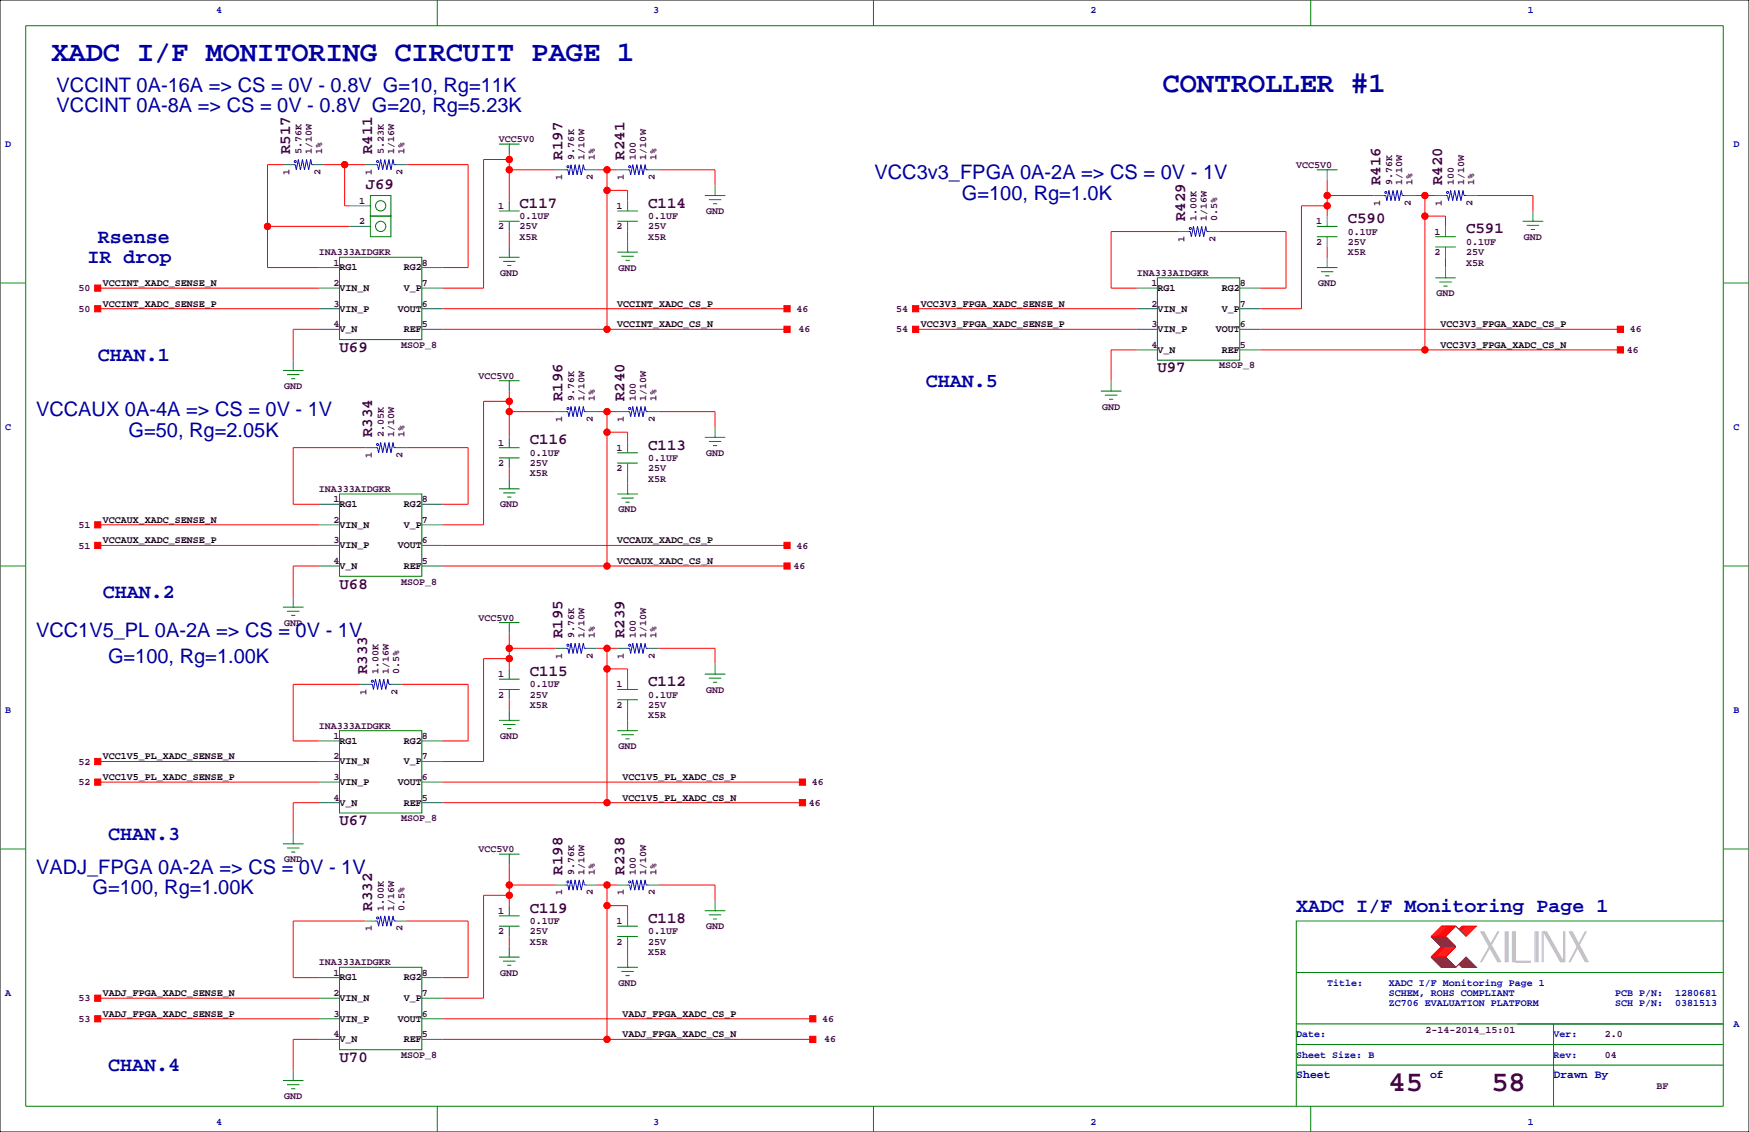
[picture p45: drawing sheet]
<svg xmlns="http://www.w3.org/2000/svg" width="432mm" height="279mm" viewBox="0 0 432 279" stroke-linecap="round" stroke-linejoin="round" font-family="sans-serif">
<defs><g id="words">
<g font-size="7.1" fill="#0000a0">
<text x="12.7" y="15.1">XADC I/F MONITORING CIRCUIT PAGE 1</text>
<text x="287" y="22.7">CONTROLLER #1</text>
</g>
<g font-size="7.1" fill="#400040">
<text x="342.8" y="269.3">45</text>
<text x="368.2" y="269.3">58</text>
</g>
<g font-size="4.9" fill="#0000a0">
<text x="14" y="22.7">VCCINT 0A-16A =&gt; CS = 0V - 0.8V G=10, Rg=11K</text>
<text x="14" y="27.7">VCCINT 0A-8A =&gt; CS = 0V - 0.8V G=20, Rg=5.23K</text>
<text x="215.9" y="44.2">VCC3v3_FPGA 0A-2A =&gt; CS = 0V - 1V</text>
<text x="237.5" y="49.3">G=100, Rg=1.0K</text>
<text x="24.1" y="60">Rsense</text>
<text x="21.6" y="65">IR drop</text>
<text x="24.1" y="89.2">CHAN.1</text>
<text x="228.6" y="95.5">CHAN.5</text>
<text x="8.9" y="102.7">VCCAUX 0A-4A =&gt; CS = 0V - 1V</text>
<text x="31.7" y="107.7">G=50, Rg=2.05K</text>
<text x="25.4" y="147.6">CHAN.2</text>
<text x="8.9" y="157.3">VCC1V5_PL 0A-2A =&gt; CS = 0V - 1V</text>
<text x="26.7" y="163.6">G=100, Rg=1.00K</text>
<text x="26.7" y="207.3">CHAN.3</text>
<text x="8.9" y="215.7">VADJ_FPGA 0A-2A =&gt; CS = 0V - 1V</text>
<text x="22.9" y="220.8">G=100, Rg=1.00K</text>
<text x="320" y="225.1">XADC I/F Monitoring Page 1</text>
<text x="26.7" y="264.4">CHAN.4</text>
</g>
<g font-size="3.9" fill="#400040">
<text x="71.6" y="38.1" transform="rotate(-90 71.6 38.1)">R517</text>
<text x="91.9" y="38.1" transform="rotate(-90 91.9 38.1)">R411</text>
<text x="138.9" y="39.4" transform="rotate(-90 138.9 39.4)">R197</text>
<text x="154.1" y="39.4" transform="rotate(-90 154.1 39.4)">R241</text>
<text x="90.3" y="46.7">J69</text>
<text x="340.8" y="45.7" transform="rotate(-90 340.8 45.7)">R416</text>
<text x="356.1" y="45.7" transform="rotate(-90 356.1 45.7)">R420</text>
<text x="128.3" y="51.3">C117</text>
<text x="160" y="51.3">C114</text>
<text x="292.6" y="54.6" transform="rotate(-90 292.6 54.6)">R429</text>
<text x="332.7" y="55.1">C590</text>
<text x="361.9" y="57.6">C591</text>
<text x="83.8" y="86.8">U69</text>
<text x="285.8" y="91.9">U97</text>
<text x="138.9" y="99.1" transform="rotate(-90 138.9 99.1)">R196</text>
<text x="154.1" y="99.1" transform="rotate(-90 154.1 99.1)">R240</text>
<text x="91.9" y="107.9" transform="rotate(-90 91.9 107.9)">R334</text>
<text x="130.8" y="109.7">C116</text>
<text x="160" y="111">C113</text>
<text x="83.8" y="145.3">U68</text>
<text x="138.9" y="157.5" transform="rotate(-90 138.9 157.5)">R195</text>
<text x="154.1" y="157.5" transform="rotate(-90 154.1 157.5)">R239</text>
<text x="90.6" y="166.4" transform="rotate(-90 90.6 166.4)">R333</text>
<text x="130.8" y="166.8">C115</text>
<text x="160" y="169.4">C112</text>
<text x="83.8" y="203.7">U67</text>
<text x="138.9" y="215.9" transform="rotate(-90 138.9 215.9)">R198</text>
<text x="154.1" y="215.9" transform="rotate(-90 154.1 215.9)">R238</text>
<text x="91.9" y="224.8" transform="rotate(-90 91.9 224.8)">R332</text>
<text x="130.8" y="225.3">C119</text>
<text x="160" y="227.8">C118</text>
<text x="83.8" y="262.1">U70</text>
</g>
<g font-size="2.8" fill="#0000a0">
<text x="320" y="266.1">Sheet</text>
<text x="353.1" y="266.1">of</text>
<text x="383.5" y="266.1">Drawn By</text>
</g>
<g font-size="2.5" fill="#0000a0">
<text x="53.3" y="3.3">4</text>
<text x="161.3" y="3.3">3</text>
<text x="269.2" y="3.3">2</text>
<text x="377.2" y="3.3">1</text>
<text x="1.3" y="36.3">D</text>
<text x="428" y="36.3">D</text>
<text x="1.3" y="106.2">C</text>
<text x="428" y="106.2">C</text>
<text x="1.3" y="176">B</text>
<text x="428" y="176">B</text>
<text x="1.3" y="245.9">A</text>
<text x="327.7" y="243.3">Title:</text>
<text x="342.9" y="245.9">SCHEM, ROHS COMPLIANT</text>
<text x="342.9" y="243.3">XADC I/F Monitoring Page 1</text>
<text x="398.8" y="245.9">PCB P/N:</text>
<text x="413.6" y="245.9">1280681</text>
<text x="342.9" y="248.4">ZC706 EVALUATION PLATFORM</text>
<text x="398.8" y="248.4">SCH P/N:</text>
<text x="413.6" y="248.4">0381513</text>
<text x="320" y="256">Date:</text>
<text x="383.5" y="256">Ver:</text>
<text x="428" y="253.5">A</text>
<text x="320" y="261.1">Sheet Size: B</text>
<text x="383.5" y="261.1">Rev:</text>
<text x="53.3" y="277.6">4</text>
<text x="161.3" y="277.6">3</text>
<text x="269.2" y="277.6">2</text>
<text x="377.2" y="277.6">1</text>
</g>
<g font-size="2.5" fill="#400040">
<text x="123.2" y="35.1">VCC5V0</text>
<text x="74.4" y="38.1" transform="rotate(-90 74.4 38.1)">5.76K</text>
<text x="77" y="38.1" transform="rotate(-90 77 38.1)">1/10W</text>
<text x="79.5" y="38.1" transform="rotate(-90 79.5 38.1)">1%</text>
<text x="94.7" y="38.1" transform="rotate(-90 94.7 38.1)">5.23K</text>
<text x="97.3" y="38.1" transform="rotate(-90 97.3 38.1)">1/16W</text>
<text x="99.8" y="38.1" transform="rotate(-90 99.8 38.1)">1%</text>
<text x="141.7" y="39.4" transform="rotate(-90 141.7 39.4)">9.76K</text>
<text x="144.3" y="39.4" transform="rotate(-90 144.3 39.4)">1/10W</text>
<text x="146.8" y="39.4" transform="rotate(-90 146.8 39.4)">1%</text>
<text x="157" y="39.4" transform="rotate(-90 157 39.4)">100</text>
<text x="159.5" y="39.4" transform="rotate(-90 159.5 39.4)">1/10W</text>
<text x="162.1" y="39.4" transform="rotate(-90 162.1 39.4)">1%</text>
<text x="320" y="41.4">VCC5V0</text>
<text x="71.5" y="43.2" transform="rotate(-90 71.5 43.2)">1</text>
<text x="79.1" y="43.2" transform="rotate(-90 79.1 43.2)">2</text>
<text x="91.8" y="43.2" transform="rotate(-90 91.8 43.2)">1</text>
<text x="99.4" y="43.2" transform="rotate(-90 99.4 43.2)">2</text>
<text x="138.8" y="44.4" transform="rotate(-90 138.8 44.4)">1</text>
<text x="146.4" y="44.4" transform="rotate(-90 146.4 44.4)">2</text>
<text x="154" y="44.4" transform="rotate(-90 154 44.4)">1</text>
<text x="161.6" y="44.4" transform="rotate(-90 161.6 44.4)">2</text>
<text x="343.7" y="45.7" transform="rotate(-90 343.7 45.7)">9.76K</text>
<text x="346.2" y="45.7" transform="rotate(-90 346.2 45.7)">1/10W</text>
<text x="348.7" y="45.7" transform="rotate(-90 348.7 45.7)">1%</text>
<text x="358.9" y="45.7" transform="rotate(-90 358.9 45.7)">100</text>
<text x="361.4" y="45.7" transform="rotate(-90 361.4 45.7)">1/10W</text>
<text x="364" y="45.7" transform="rotate(-90 364 45.7)">1%</text>
<text x="88.7" y="50.3">1</text>
<text x="123" y="51.6">1</text>
<text x="152.2" y="51.6">1</text>
<text x="174.3" y="52.8">GND</text>
<text x="340.7" y="50.8" transform="rotate(-90 340.7 50.8)">1</text>
<text x="348.3" y="50.8" transform="rotate(-90 348.3 50.8)">2</text>
<text x="355.9" y="50.8" transform="rotate(-90 355.9 50.8)">1</text>
<text x="363.6" y="50.8" transform="rotate(-90 363.6 50.8)">2</text>
<text x="88.7" y="55.4">2</text>
<text x="123" y="56.6">2</text>
<text x="128.3" y="54.1">0.1UF</text>
<text x="128.3" y="56.6">25V</text>
<text x="128.3" y="59.2">X5R</text>
<text x="152.2" y="56.6">2</text>
<text x="160" y="54.1">0.1UF</text>
<text x="160" y="56.6">25V</text>
<text x="160" y="59.2">X5R</text>
<text x="292.4" y="59.7" transform="rotate(-90 292.4 59.7)">1</text>
<text x="295.4" y="54.6" transform="rotate(-90 295.4 54.6)">1.00K</text>
<text x="297.9" y="54.6" transform="rotate(-90 297.9 54.6)">1/16W</text>
<text x="300.1" y="59.7" transform="rotate(-90 300.1 59.7)">2</text>
<text x="300.5" y="54.6" transform="rotate(-90 300.5 54.6)">0.5%</text>
<text x="324.9" y="55.4">1</text>
<text x="332.7" y="57.9">0.1UF</text>
<text x="354.1" y="57.9">1</text>
<text x="376.2" y="59.2">GND</text>
<text x="78.7" y="63">INA333AIDGKR</text>
<text x="82.3" y="65.5">1</text>
<text x="104.1" y="65.5">8</text>
<text x="324.9" y="60.5">2</text>
<text x="332.7" y="63">X5R</text>
<text x="332.7" y="60.5">25V</text>
<text x="354.1" y="63">2</text>
<text x="361.9" y="65.5">X5R</text>
<text x="361.9" y="63">25V</text>
<text x="361.9" y="60.5">0.1UF</text>
<text x="19.3" y="71.9">50</text>
<text x="82.3" y="70.6">2</text>
<text x="104.1" y="70.6">7</text>
<text x="123.5" y="68.1">GND</text>
<text x="152.7" y="66.8">GND</text>
<text x="280.7" y="68.1">INA333AIDGKR</text>
<text x="284.3" y="70.6">1</text>
<text x="306.1" y="70.6">8</text>
<text x="325.4" y="70.6">GND</text>
<text x="19.3" y="77">50</text>
<text x="82.3" y="75.7">3</text>
<text x="104.1" y="75.7">6</text>
<text x="196.6" y="77">46</text>
<text x="221.3" y="77">54</text>
<text x="284.3" y="75.7">2</text>
<text x="306.1" y="75.7">7</text>
<text x="354.6" y="73.2">GND</text>
<text x="82.3" y="80.8">4</text>
<text x="104.1" y="80.8">5</text>
<text x="197.1" y="82">46</text>
<text x="221.3" y="82">54</text>
<text x="284.3" y="80.8">3</text>
<text x="306.1" y="80.8">6</text>
<text x="402.4" y="82">46</text>
<text x="99.1" y="85.9">MSOP_8</text>
<text x="284.3" y="85.9">4</text>
<text x="306.1" y="85.9">5</text>
<text x="401.6" y="87.1">46</text>
<text x="118.1" y="93.5">VCC5V0</text>
<text x="301" y="90.9">MSOP_8</text>
<text x="70.2" y="96">GND</text>
<text x="141.7" y="99.1" transform="rotate(-90 141.7 99.1)">9.76K</text>
<text x="144.3" y="99.1" transform="rotate(-90 144.3 99.1)">1/10W</text>
<text x="146.8" y="99.1" transform="rotate(-90 146.8 99.1)">1%</text>
<text x="157" y="99.1" transform="rotate(-90 157 99.1)">100</text>
<text x="159.5" y="99.1" transform="rotate(-90 159.5 99.1)">1/10W</text>
<text x="162.1" y="99.1" transform="rotate(-90 162.1 99.1)">1%</text>
<text x="272.1" y="101.1">GND</text>
<text x="94.7" y="107.9" transform="rotate(-90 94.7 107.9)">2.05K</text>
<text x="97.3" y="107.9" transform="rotate(-90 97.3 107.9)">1/10W</text>
<text x="99.8" y="107.9" transform="rotate(-90 99.8 107.9)">1%</text>
<text x="138.8" y="104.1" transform="rotate(-90 138.8 104.1)">1</text>
<text x="146.4" y="104.1" transform="rotate(-90 146.4 104.1)">2</text>
<text x="154" y="104.1" transform="rotate(-90 154 104.1)">1</text>
<text x="161.6" y="104.1" transform="rotate(-90 161.6 104.1)">2</text>
<text x="91.8" y="113" transform="rotate(-90 91.8 113)">1</text>
<text x="99.4" y="113" transform="rotate(-90 99.4 113)">2</text>
<text x="123" y="110">1</text>
<text x="130.8" y="112.5">0.1UF</text>
<text x="152.2" y="111.3">1</text>
<text x="160" y="113.8">0.1UF</text>
<text x="174.3" y="112.5">GND</text>
<text x="123" y="115.1">2</text>
<text x="130.8" y="115.1">25V</text>
<text x="130.8" y="117.6">X5R</text>
<text x="152.2" y="116.3">2</text>
<text x="160" y="116.3">25V</text>
<text x="160" y="118.9">X5R</text>
<text x="78.7" y="121.4">INA333AIDGKR</text>
<text x="82.3" y="124">1</text>
<text x="104.1" y="124">8</text>
<text x="123.5" y="125.2">GND</text>
<text x="19.3" y="130.3">51</text>
<text x="82.3" y="129">2</text>
<text x="104.1" y="129">7</text>
<text x="152.7" y="126.5">GND</text>
<text x="19.3" y="135.4">51</text>
<text x="82.3" y="134.1">3</text>
<text x="104.1" y="134.1">6</text>
<text x="196.6" y="135.4">46</text>
<text x="82.3" y="139.2">4</text>
<text x="104.1" y="139.2">5</text>
<text x="195.9" y="140.5">46</text>
<text x="99.1" y="144.3">MSOP_8</text>
<text x="70.2" y="154.4">GND</text>
<text x="118.1" y="153.2">VCC5V0</text>
<text x="141.7" y="157.5" transform="rotate(-90 141.7 157.5)">9.76K</text>
<text x="144.3" y="157.5" transform="rotate(-90 144.3 157.5)">1/10W</text>
<text x="146.8" y="157.5" transform="rotate(-90 146.8 157.5)">1%</text>
<text x="157" y="157.5" transform="rotate(-90 157 157.5)">100</text>
<text x="159.5" y="157.5" transform="rotate(-90 159.5 157.5)">1/10W</text>
<text x="162.1" y="157.5" transform="rotate(-90 162.1 157.5)">1%</text>
<text x="93.5" y="166.4" transform="rotate(-90 93.5 166.4)">1.00K</text>
<text x="96" y="166.4" transform="rotate(-90 96 166.4)">1/16W</text>
<text x="98.6" y="166.4" transform="rotate(-90 98.6 166.4)">0.5%</text>
<text x="123" y="167.1">1</text>
<text x="138.8" y="162.6" transform="rotate(-90 138.8 162.6)">1</text>
<text x="146.4" y="162.6" transform="rotate(-90 146.4 162.6)">2</text>
<text x="154" y="162.6" transform="rotate(-90 154 162.6)">1</text>
<text x="161.6" y="162.6" transform="rotate(-90 161.6 162.6)">2</text>
<text x="90.5" y="171.4" transform="rotate(-90 90.5 171.4)">1</text>
<text x="98.1" y="171.4" transform="rotate(-90 98.1 171.4)">2</text>
<text x="123" y="172.2">2</text>
<text x="130.8" y="169.7">0.1UF</text>
<text x="130.8" y="172.2">25V</text>
<text x="152.2" y="169.7">1</text>
<text x="160" y="172.2">0.1UF</text>
<text x="174.3" y="170.9">GND</text>
<text x="78.7" y="179.8">INA333AIDGKR</text>
<text x="130.8" y="174.8">X5R</text>
<text x="152.2" y="174.8">2</text>
<text x="160" y="174.8">25V</text>
<text x="160" y="177.3">X5R</text>
<text x="82.3" y="182.4">1</text>
<text x="104.1" y="182.4">8</text>
<text x="123.5" y="182.4">GND</text>
<text x="152.7" y="184.9">GND</text>
<text x="19.3" y="188.7">52</text>
<text x="82.3" y="187.5">2</text>
<text x="104.1" y="187.5">7</text>
<text x="19.3" y="193.8">52</text>
<text x="82.3" y="192.5">3</text>
<text x="82.3" y="197.6">4</text>
<text x="104.1" y="192.5">6</text>
<text x="104.1" y="197.6">5</text>
<text x="200.4" y="193.8">46</text>
<text x="99.1" y="202.7">MSOP_8</text>
<text x="199.7" y="198.9">46</text>
<text x="70.2" y="212.9">GND</text>
<text x="118.1" y="210.3">VCC5V0</text>
<text x="141.7" y="215.9" transform="rotate(-90 141.7 215.9)">9.76K</text>
<text x="144.3" y="215.9" transform="rotate(-90 144.3 215.9)">1/10W</text>
<text x="146.8" y="215.9" transform="rotate(-90 146.8 215.9)">1%</text>
<text x="157" y="215.9" transform="rotate(-90 157 215.9)">100</text>
<text x="159.5" y="215.9" transform="rotate(-90 159.5 215.9)">1/10W</text>
<text x="162.1" y="215.9" transform="rotate(-90 162.1 215.9)">1%</text>
<text x="138.8" y="221" transform="rotate(-90 138.8 221)">1</text>
<text x="146.4" y="221" transform="rotate(-90 146.4 221)">2</text>
<text x="154" y="221" transform="rotate(-90 154 221)">1</text>
<text x="161.6" y="221" transform="rotate(-90 161.6 221)">2</text>
<text x="94.7" y="224.8" transform="rotate(-90 94.7 224.8)">1.00K</text>
<text x="97.3" y="224.8" transform="rotate(-90 97.3 224.8)">1/16W</text>
<text x="99.8" y="224.8" transform="rotate(-90 99.8 224.8)">0.5%</text>
<text x="123" y="225.6">1</text>
<text x="91.8" y="229.9" transform="rotate(-90 91.8 229.9)">1</text>
<text x="99.4" y="229.9" transform="rotate(-90 99.4 229.9)">2</text>
<text x="123" y="230.6">2</text>
<text x="130.8" y="228.1">0.1UF</text>
<text x="130.8" y="230.6">25V</text>
<text x="130.8" y="233.2">X5R</text>
<text x="152.2" y="228.1">1</text>
<text x="152.2" y="233.2">2</text>
<text x="160" y="230.6">0.1UF</text>
<text x="160" y="233.2">25V</text>
<text x="174.3" y="229.4">GND</text>
<text x="78.7" y="238.3">INA333AIDGKR</text>
<text x="160" y="235.7">X5R</text>
<text x="82.3" y="240.8">1</text>
<text x="82.3" y="245.9">2</text>
<text x="104.1" y="240.8">8</text>
<text x="104.1" y="245.9">7</text>
<text x="123.5" y="240.8">GND</text>
<text x="152.7" y="243.3">GND</text>
<text x="19.3" y="247.1">53</text>
<text x="82.3" y="251">3</text>
<text x="104.1" y="251">6</text>
<text x="19.3" y="252.2">53</text>
<text x="82.3" y="256">4</text>
<text x="104.1" y="256">5</text>
<text x="203" y="252.2">46</text>
<text x="203.5" y="257.3">46</text>
<text x="351.9" y="255">2-14-2014_15:01</text>
<text x="396.2" y="256">2.0</text>
<text x="99.1" y="261.1">MSOP_8</text>
<text x="396.2" y="261.1">04</text>
<text x="408.9" y="268.7">BF</text>
<text x="70.2" y="271.3">GND</text>
</g>
<g font-size="2.5">
<text x="25.4" y="70.6">VCCINT_XADC_SENSE_N</text>
<text x="83.8" y="66.7">RG1</text>
<text x="83.8" y="71.8">VIN_N</text>
<text x="99.7" y="66.7">RG2</text>
<text x="99.7" y="71.8">V_P</text>
<text x="285.8" y="71.8">RG1</text>
<text x="301.6" y="71.8">RG2</text>
<text x="25.4" y="75.7">VCCINT_XADC_SENSE_P</text>
<text x="83.8" y="76.9">VIN_P</text>
<text x="98.2" y="76.9">VOUT</text>
<text x="152.4" y="75.7">VCCINT_XADC_CS_P</text>
<text x="227.3" y="75.7">VCC3V3_FPGA_XADC_SENSE_N</text>
<text x="285.8" y="76.9">VIN_N</text>
<text x="301.6" y="76.9">V_P</text>
<text x="83.8" y="82">V_N</text>
<text x="99.7" y="82">REF</text>
<text x="152.4" y="80.8">VCCINT_XADC_CS_N</text>
<text x="227.3" y="80.8">VCC3V3_FPGA_XADC_SENSE_P</text>
<text x="285.8" y="82">VIN_P</text>
<text x="300.1" y="82">VOUT</text>
<text x="355.6" y="80.8">VCC3V3_FPGA_XADC_CS_P</text>
<text x="285.8" y="87.1">V_N</text>
<text x="301.6" y="87.1">REF</text>
<text x="355.6" y="85.9">VCC3V3_FPGA_XADC_CS_N</text>
<text x="83.8" y="125.2">RG1</text>
<text x="99.7" y="125.2">RG2</text>
<text x="25.4" y="129">VCCAUX_XADC_SENSE_N</text>
<text x="83.8" y="130.2">VIN_N</text>
<text x="99.7" y="130.2">V_P</text>
<text x="25.4" y="134.1">VCCAUX_XADC_SENSE_P</text>
<text x="83.8" y="135.3">VIN_P</text>
<text x="98.2" y="135.3">VOUT</text>
<text x="152.4" y="134.1">VCCAUX_XADC_CS_P</text>
<text x="83.8" y="140.4">V_N</text>
<text x="99.7" y="140.4">REF</text>
<text x="152.4" y="139.2">VCCAUX_XADC_CS_N</text>
<text x="83.8" y="183.6">RG1</text>
<text x="99.7" y="183.6">RG2</text>
<text x="25.4" y="187.5">VCC1V5_PL_XADC_SENSE_N</text>
<text x="83.8" y="188.7">VIN_N</text>
<text x="99.7" y="188.7">V_P</text>
<text x="25.4" y="192.5">VCC1V5_PL_XADC_SENSE_P</text>
<text x="83.8" y="193.7">VIN_P</text>
<text x="98.2" y="193.7">VOUT</text>
<text x="153.7" y="192.5">VCC1V5_PL_XADC_CS_P</text>
<text x="153.7" y="197.6">VCC1V5_PL_XADC_CS_N</text>
<text x="83.8" y="198.8">V_N</text>
<text x="99.7" y="198.8">REF</text>
<text x="25.4" y="245.9">VADJ_FPGA_XADC_SENSE_N</text>
<text x="83.8" y="242">RG1</text>
<text x="99.7" y="242">RG2</text>
<text x="25.4" y="251">VADJ_FPGA_XADC_SENSE_P</text>
<text x="83.8" y="247.1">VIN_N</text>
<text x="99.7" y="247.1">V_P</text>
<text x="153.7" y="251">VADJ_FPGA_XADC_CS_P</text>
<text x="83.8" y="252.2">VIN_P</text>
<text x="83.8" y="257.2">V_N</text>
<text x="98.2" y="252.2">VOUT</text>
<text x="99.7" y="257.2">REF</text>
<text x="153.7" y="256">VADJ_FPGA_XADC_CS_N</text>
</g>
</g></defs>
<path d="M0 0h431.8v279.4h-431.8z" fill="none" stroke="#000" stroke-width=".25"/>
<g fill="none" stroke="#f00" stroke-width=".25">
<path d="M125.7 39.4h-6.3v31.7h-10.2M125.7 38.1v11.4M66 55.9h20.4M69.8 40.6h-3.8v25.4h12.7M80 40.6h10.2M85.1 40.6v10.2h1.3M100.3 40.6h15.3v25.4h-6.4M125.7 57.2v3.8M125.7 41.9h11.5M147.3 41.9h5.1M149.9 41.9v39.4M149.9 47h5v2.5"/>
<path d="M154.9 57.2v2.5M162.6 41.9h13.9v3.8M290.8 57.2h-16.5v13.9h6.4M301 57.2h16.5v13.9h-6.4M327.7 50.8h-6.4v25.4h-10.2M327.7 44.4v8.9M327.7 48.3h11.4M349.2 48.3h5.1M351.8 53.3h5.1v2.6M351.8 48.3v38.1M364.5 48.3h14v3.8M24.1 76.2h54.6"/>
<path d="M24.1 71.1h54.6M109.2 76.2h85.1M226.1 76.2h54.6M327.7 61v2.5M356.9 63.5v2.5M78.7 81.3h-6.3v7.6M109.2 81.3h85.1M125.7 96.5v11.4M125.7 99.1h-6.3v30.4h-10.2M226.1 81.3h54.6M280.7 86.4h-6.4v7.6M311.1 81.3h88.9"/>
<path d="M311.1 86.4h88.9M90.2 110.5h-17.8v14h6.3M100.3 110.5h15.3v14h-6.4M125.7 115.6v2.5M125.7 101.6h11.5M147.3 101.6h5.1M149.9 101.6v38.1M149.9 106.7h5v2.5M154.9 116.8v2.6M162.6 101.6h13.9v3.8M24.1 129.5h54.6M24.1 134.6h54.6"/>
<path d="M78.7 139.7h-6.3v7.6M109.2 139.7h85.1M109.2 134.6h85.1M125.7 156.2v8.9M88.9 168.9h-16.5v14h6.3M99.1 168.9h16.5v14h-6.4M125.7 172.7v2.6M125.7 162.6h-6.3v25.4h-10.2M125.7 160h11.5M147.3 160h5.1M149.9 160v38.1M149.9 165.1h5v2.5"/>
<path d="M154.9 175.3v2.5M162.6 160h13.9v3.8M24.1 188h54.6M24.1 193h54.6M78.7 198.1h-6.3v7.6M109.2 198.1h88.9M109.2 193h88.9M125.7 213.4v10.1M125.7 218.4h11.5M147.3 218.4h5.1M149.9 218.4v38.1M162.6 218.4h13.9v3.8"/>
<path d="M90.2 227.3h-17.8v14h6.3M100.3 227.3h15.3v14h-6.4M125.7 221h-6.3v25.4h-10.2M125.7 231.1v2.6M149.9 223.5h5v2.6M154.9 233.7v2.5M355.9 233.7l-2.6 2.5h3.6l2.5-2.5M355.9 228.6h3.5l-2.5 2.5h-3.6zM356.1 233.7l-2.5 2.5M356.1 228.6l-2.5 2.5M356.4 233.7l-2.6 2.5M356.4 228.6l-2.6 2.5"/>
<path d="M356.6 233.7l-2.5 2.5M356.6 228.6l-2.5 2.5M356.9 233.7l-2.6 2.5M356.9 228.6l-2.6 2.5M357.1 233.7l-2.5 2.5M357.1 228.6l-2.5 2.5M357.4 233.7l-2.6 2.5M357.4 228.6l-2.6 2.5M357.6 233.7l-2.5 2.5M357.6 228.6l-2.5 2.5M357.9 233.7l-2.6 2.5M357.9 228.6l-2.6 2.5"/>
<path d="M358.1 233.7l-2.5 2.5M358.1 228.6l-2.5 2.5M358.4 233.7l-2.5 2.5M358.4 228.6l-2.5 2.5M358.6 233.7l-2.5 2.5M358.6 228.6l-2.5 2.5M358.9 233.7l-2.5 2.5M358.9 228.6l-2.5 2.5M359.2 233.7l-2.6 2.5M359.2 228.6l-2.6 2.5M360.2 229.4l.7-.8h3.6l-2.6 2.5M361.2 228.6l-.8 .8"/>
<path d="M361.4 228.6l-1 1M361.7 228.6l-1 1M361.9 228.6l-1.2 1.3M362.2 228.6l-1.3 1.3M362.5 228.6l-1.6 1.5M362.7 228.6l-1.5 1.5M363 228.6l-1.8 1.8M363.2 228.6l-1.8 1.8M363.5 228.6l-2.1 2M363.7 228.6l-2 2M364 228.6l-2.3 2.3M364.2 228.6l-2.3 2.3"/>
<path d="M24.1 246.4h54.6M24.1 251.5h54.6M78.7 256.5h-6.3v7.7M109.2 256.5h91.5M109.2 251.5h91.5"/>
<circle cx="125.7" cy="39.4" r=".76"/>
<circle cx="66" cy="55.9" r=".76"/>
<circle cx="85.1" cy="40.6" r=".76"/>
<circle cx="125.7" cy="41.9" r=".76"/>
<circle cx="149.9" cy="47" r=".76"/>
<circle cx="149.9" cy="41.9" r=".76"/>
<circle cx="327.7" cy="48.3" r=".76"/>
<circle cx="327.7" cy="50.8" r=".76"/>
<circle cx="351.8" cy="53.3" r=".76"/>
<circle cx="351.8" cy="48.3" r=".76"/>
<circle cx="125.7" cy="99.1" r=".76"/>
<circle cx="149.9" cy="81.3" r=".76"/>
<circle cx="351.8" cy="86.4" r=".76"/>
<circle cx="125.7" cy="101.6" r=".76"/>
<circle cx="149.9" cy="106.7" r=".76"/>
<circle cx="149.9" cy="101.6" r=".76"/>
<circle cx="149.9" cy="139.7" r=".76"/>
<circle cx="125.7" cy="160" r=".76"/>
<circle cx="125.7" cy="162.6" r=".76"/>
<circle cx="149.9" cy="160" r=".76"/>
<circle cx="149.9" cy="165.1" r=".76"/>
<circle cx="149.9" cy="198.1" r=".76"/>
<circle cx="125.7" cy="218.4" r=".76"/>
<circle cx="149.9" cy="218.4" r=".76"/>
<circle cx="125.7" cy="221" r=".76"/>
<circle cx="149.9" cy="223.5" r=".76"/>
<circle cx="149.9" cy="256.5" r=".76"/>
</g>
<g fill="#f00" stroke="#f00" stroke-width=".25">
<path d="M399.3 80.5h1.5v1.5h-1.5z" fill-rule="evenodd"/>
<path d="M225.3 75.4h1.5v1.6h-1.5z" fill-rule="evenodd"/>
<path d="M399.3 85.6h1.5v1.5h-1.5z" fill-rule="evenodd"/>
<path d="M199.9 255.8h1.5v1.5h-1.5z" fill-rule="evenodd"/>
<path d="M197.4 197.4h1.5v1.5h-1.5z" fill-rule="evenodd"/>
<path d="M23.4 192.3h1.5v1.5h-1.5z" fill-rule="evenodd"/>
<path d="M23.4 187.2h1.5v1.5h-1.5z" fill-rule="evenodd"/>
<path d="M23.4 128.8h1.5v1.5h-1.5z" fill-rule="evenodd"/>
<path d="M23.4 133.9h1.5v1.5h-1.5z" fill-rule="evenodd"/>
<path d="M23.4 70.4h1.5v1.5h-1.5z" fill-rule="evenodd"/>
<path d="M23.4 75.4h1.5v1.6h-1.5z" fill-rule="evenodd"/>
<path d="M193.5 75.4h1.6v1.6h-1.6z" fill-rule="evenodd"/>
<path d="M193.5 133.9h1.6v1.5h-1.6z" fill-rule="evenodd"/>
<path d="M193.5 80.5h1.6v1.5h-1.6z" fill-rule="evenodd"/>
<path d="M193.5 138.9h1.6v1.6h-1.6z" fill-rule="evenodd"/>
<path d="M199.9 250.7h1.5v1.5h-1.5z" fill-rule="evenodd"/>
<path d="M197.4 192.3h1.5v1.5h-1.5z" fill-rule="evenodd"/>
<path d="M23.4 250.7h1.5v1.5h-1.5z" fill-rule="evenodd"/>
<path d="M23.4 245.6h1.5v1.5h-1.5z" fill-rule="evenodd"/>
<path d="M225.3 80.5h1.5v1.5h-1.5z" fill-rule="evenodd"/>
<circle cx="85.1" cy="40.6" r=".76"/>
<circle cx="66" cy="55.9" r=".76"/>
<circle cx="351.8" cy="86.4" r=".76"/>
<circle cx="351.8" cy="53.3" r=".76"/>
<circle cx="351.8" cy="48.3" r=".76"/>
<circle cx="327.7" cy="48.3" r=".76"/>
<circle cx="327.7" cy="50.8" r=".76"/>
<circle cx="125.7" cy="218.4" r=".76"/>
<circle cx="125.7" cy="221" r=".76"/>
<circle cx="125.7" cy="160" r=".76"/>
<circle cx="125.7" cy="162.6" r=".76"/>
<circle cx="149.9" cy="256.5" r=".76"/>
<circle cx="149.9" cy="223.5" r=".76"/>
<circle cx="149.9" cy="218.4" r=".76"/>
<circle cx="149.9" cy="198.1" r=".76"/>
<circle cx="149.9" cy="165.1" r=".76"/>
<circle cx="149.9" cy="160" r=".76"/>
<circle cx="125.7" cy="99.1" r=".76"/>
<circle cx="125.7" cy="101.6" r=".76"/>
<circle cx="125.7" cy="39.4" r=".76"/>
<circle cx="125.7" cy="41.9" r=".76"/>
<circle cx="149.9" cy="81.3" r=".76"/>
<circle cx="149.9" cy="41.9" r=".76"/>
<circle cx="149.9" cy="47" r=".76"/>
<circle cx="149.9" cy="101.6" r=".76"/>
<circle cx="149.9" cy="139.7" r=".76"/>
<circle cx="149.9" cy="106.7" r=".76"/>
</g>
<g fill="none" stroke="#008080" stroke-width=".25">
<path d="M125.7 35.6v2.5M69.8 40.6h2.6M77.5 40.6h2.5M86.4 50.8h5M86.4 55.9h5M90.2 40.6h2.5M97.8 40.6h2.5M125.7 49.5v2.6M125.7 54.6v2.6M137.2 41.9h2.5M144.8 41.9h2.5M152.4 41.9h2.5"/>
<path d="M154.9 49.5v2.6M154.9 54.6v2.6M154.9 59.7v2.5M160 41.9h2.6M176.5 45.7v2.6M290.8 57.2h2.6M298.4 57.2h2.6M327.7 41.9v2.5M327.7 53.3v2.6M327.7 58.4v2.6M339.1 48.3h2.5M346.7 48.3h2.5"/>
<path d="M354.3 48.3h2.6M356.9 55.9v2.5M361.9 48.3h2.6M378.5 52.1v2.5M78.7 71.1h5.1M78.7 76.2h5.1M78.7 66h5.1M104.1 71.1h5.1M104.1 76.2h5.1M104.1 66h5.1M125.7 61v2.5M280.7 71.1h5.1"/>
<path d="M280.7 76.2h5.1M306.1 71.1h5M306.1 76.2h5M327.7 63.5v2.5M356.9 61v2.5M356.9 66v2.6M72.4 88.9v2.5M78.7 81.3h5.1M104.1 81.3h5.1M125.7 94v2.5M274.3 94v2.5M280.7 81.3h5.1"/>
<path d="M280.7 86.4h5.1M306.1 81.3h5M306.1 86.4h5M90.2 110.5h2.5M97.8 110.5h2.5M125.7 107.9v2.6M125.7 113v2.6M125.7 118.1v2.6M137.2 101.6h2.5M144.8 101.6h2.5M152.4 101.6h2.5M154.9 109.2v2.6"/>
<path d="M154.9 114.3v2.5M154.9 119.4v2.5M160 101.6h2.6M176.5 105.4v2.5M78.7 124.5h5.1M78.7 129.5h5.1M78.7 134.6h5.1M78.7 139.7h5.1M104.1 124.5h5.1M104.1 129.5h5.1M104.1 134.6h5.1M104.1 139.7h5.1"/>
<path d="M72.4 147.3v2.6M125.7 153.7v2.5M88.9 168.9h2.5M96.5 168.9h2.6M125.7 165.1v2.5M125.7 170.2v2.5M125.7 175.3v2.5M137.2 160h2.5M144.8 160h2.5M152.4 160h2.5M154.9 167.6v2.6M154.9 172.7v2.6"/>
<path d="M154.9 177.8v2.5M160 160h2.6M176.5 163.8v2.6M78.7 182.9h5.1M78.7 188h5.1M78.7 193h5.1M78.7 198.1h5.1M104.1 182.9h5.1M104.1 188h5.1M104.1 193h5.1M104.1 198.1h5.1M72.4 205.7v2.6"/>
<path d="M125.7 210.8v2.6M137.2 218.4h2.5M144.8 218.4h2.5M152.4 218.4h2.5M160 218.4h2.6M90.2 227.3h2.5M97.8 227.3h2.5M125.7 223.5v2.6M125.7 228.6v2.5M125.7 233.7v2.5M154.9 226.1v2.5M154.9 231.1v2.6"/>
<path d="M154.9 236.2v2.6M176.5 222.2v2.6M78.7 241.3h5.1M78.7 246.4h5.1M78.7 251.5h5.1M78.7 256.5h5.1M104.1 241.3h5.1M104.1 246.4h5.1M104.1 251.5h5.1M104.1 256.5h5.1M72.4 264.2v2.5"/>
</g>
<g fill="none" stroke="#008000" stroke-width=".25">
<path d="M6.3 6.4h419.1v266.6h-419.1zM107.9 0v6.4M215.6 0v6.4M323.6 0v6.4M123.2 35.6h5.1M125.7 35.6h.1M91.4 48.3h5.1v5h-5.1zM91.4 53.3h5.1v5.1h-5.1zM123.2 54.6h5.1M123.2 52.1h5.1M152.4 54.6h5.1M152.4 52.1h5.1"/>
<path d="M174 48.3h5.1M175 49.3h3.1M176 50.3h1M176.5 48.3h.1M325.1 41.9h5.1M325.1 58.4h5.1M325.1 55.9h5.1M327.7 41.9h.1M354.3 58.4h5.1M375.9 54.6h5.1M376.9 55.6h3.1M378 56.6h1"/>
<path d="M378.5 54.6h.1M0 69.8h6.3M83.8 63.5h20.3v20.3h-20.3zM123.2 63.5h5.1M124.2 64.5h3.1M125.2 65.5h1M125.7 63.5h.1M152.4 62.2h5.1M153.4 63.2h3.1M154.4 64.3h1M154.9 62.2h.1M285.8 68.6h20.3v20.3h-20.3z"/>
<path d="M325.1 66h5.1M326.1 67.1h3.1M327.2 68.1h1M327.7 66h.1M354.3 68.6h5.1M354.3 61h5.1M355.3 69.6h3.1M356.4 70.6h1M356.9 68.6h.1M425.4 69.8h6.4M69.8 91.4h5.1M70.9 92.5h3"/>
<path d="M71.9 93.5h1M72.4 91.4h.1M123.2 94h5.1M125.7 94h.1M271.8 96.5h5.1M272.8 97.5h3M273.8 98.6h1M274.3 96.5h.1M123.2 113h5.1M123.2 110.5h5.1M152.4 114.3h5.1M152.4 111.8h5.1"/>
<path d="M174 107.9h5.1M175 109h3.1M176 110h1M176.5 107.9h.1M0 139.7h6.3M83.8 121.9h20.3v20.3h-20.3zM123.2 120.7h5.1M124.2 121.7h3.1M125.2 122.7h1M125.7 120.7h.1M152.4 121.9h5.1M153.4 122.9h3.1"/>
<path d="M154.4 124h1M154.9 121.9h.1M425.4 139.7h6.4M69.8 149.9h5.1M70.9 150.9h3M71.9 151.9h1M72.4 149.9h.1M123.2 153.7h5.1M125.7 153.7h.1M123.2 170.2h5.1M123.2 167.6h5.1M123.2 177.8h5.1"/>
<path d="M124.2 178.8h3.1M125.2 179.8h1M125.7 177.8h.1M152.4 172.7h5.1M152.4 170.2h5.1M174 166.4h5.1M175 167.4h3.1M176 168.4h1M176.5 166.4h.1M83.8 180.3h20.3v20.4h-20.3zM152.4 180.3h5.1M153.4 181.4h3.1"/>
<path d="M154.4 182.4h1M154.9 180.3h.1M0 209.5h6.3M69.8 208.3h5.1M70.9 209.3h3M71.9 210.3h1M72.4 208.3h.1M123.2 210.8h5.1M125.7 210.8h.1M425.4 209.5h6.4M83.8 238.8h20.3v20.3h-20.3zM123.2 228.6h5.1"/>
<path d="M123.2 226.1h5.1M123.2 236.2h5.1M124.2 237.2h3.1M125.2 238.3h1M125.7 236.2h.1M152.4 231.1h5.1M152.4 228.6h5.1M152.4 238.8h5.1M153.4 239.8h3.1M154.9 238.8h.1M174 224.8h5.1M175 225.8h3.1"/>
<path d="M176 226.8h1M176.5 224.8h.1M425.4 227.3h-105.4v35.6M154.4 240.8h1M320 257.8h105.4M320 252.7h105.4M320 240h105.4M383.5 252.7v20.3M69.8 266.7h5.1M70.9 267.7h3M71.9 268.7h1M72.4 266.7h.1"/>
<path d="M107.9 273v6.4M215.6 273v6.4M320 262.9v10.1M320 262.9h105.4M323.6 273v6.4M383.5 264.2h.1"/>
<circle cx="94" cy="55.9" r="1.27"/>
<circle cx="94" cy="50.8" r="1.27"/>
</g>
<g fill="none" stroke="#00f" stroke-width=".25">
<path d="M72.4 40.6h.5l.3 1.3 .5-2.5 .5 2.5 .5-2.5 .5 2.5 .5-2.5 .5 2.5 .5-2.5 .3 1.2h.5M92.7 40.6h.5l.3 1.3 .5-2.5 .5 2.5 .5-2.5 .5 2.5 .5-2.5 .5 2.5 .5-2.5 .3 1.2h.5M139.7 41.9h.5l.3 1.3 .5-2.6 .5 2.6 .5-2.6 .5 2.6 .5-2.6 .5 2.6 .5-2.6 .3 1.3h.5M154.9 41.9h.5l.3 1.3 .5-2.6 .5 2.6 .5-2.6 .5 2.6 .5-2.6 .5 2.6 .6-2.6 .2 1.3h.5M293.4 57.2h.5l.2 1.2 .5-2.5 .5 2.5 .6-2.5 .5 2.5 .5-2.5 .5 2.5 .5-2.5 .2 1.3h.5M341.6 48.3h.5l.3 1.2 .5-2.5 .5 2.5 .5-2.5 .5 2.5 .5-2.5 .5 2.5 .5-2.5 .3 1.3h.5M356.9 48.3h.5l.2 1.2 .5-2.5 .5 2.5 .6-2.5 .5 2.5 .5-2.5 .5 2.5 .5-2.5 .2 1.3h.5M92.7 110.5h.5l.3 1.3 .5-2.6 .5 2.6 .5-2.6 .5 2.6 .5-2.6 .5 2.6 .5-2.6 .3 1.3h.5M139.7 101.6h.5l.3 1.3 .5-2.6 .5 2.6 .5-2.6 .5 2.6 .5-2.6 .5 2.6 .5-2.6 .3 1.3h.5M154.9 101.6h.5l.3 1.3 .5-2.6 .5 2.6 .5-2.6 .5 2.6 .5-2.6 .5 2.6 .6-2.6 .2 1.3h.5M91.4 168.9h.5l.3 1.3 .5-2.6 .5 2.6 .5-2.6 .5 2.6 .5-2.6 .5 2.6 .6-2.6 .2 1.3h.5M139.7 160h.5l.3 1.3 .5-2.5 .5 2.5 .5-2.5 .5 2.5 .5-2.5 .5 2.5 .5-2.5 .3 1.2h.5"/>
<path d="M154.9 160h.5l.3 1.3 .5-2.5 .5 2.5 .5-2.5 .5 2.5 .5-2.5 .5 2.5 .6-2.5 .2 1.2h.5M139.7 218.4h.5l.3 1.3 .5-2.5 .5 2.5 .5-2.5 .5 2.5 .5-2.5 .5 2.5 .5-2.5 .3 1.2h.5M154.9 218.4h.5l.3 1.3 .5-2.5 .5 2.5 .5-2.5 .5 2.5 .5-2.5 .5 2.5 .6-2.5 .2 1.2h.5M92.7 227.3h.5l.3 1.3 .5-2.5 .5 2.5 .5-2.5 .5 2.5 .5-2.5 .5 2.5 .5-2.5 .3 1.2h.5"/>
<circle cx="72.9" cy="39.9" r=".25"/>
<circle cx="93.2" cy="39.9" r=".25"/>
<circle cx="140.2" cy="41.1" r=".25"/>
<circle cx="155.4" cy="41.1" r=".25"/>
<circle cx="293.9" cy="56.4" r=".25"/>
<circle cx="342.1" cy="47.5" r=".25"/>
<circle cx="357.4" cy="47.5" r=".25"/>
<circle cx="93.2" cy="109.7" r=".25"/>
<circle cx="140.2" cy="100.8" r=".25"/>
<circle cx="155.4" cy="100.8" r=".25"/>
<circle cx="140.2" cy="159.3" r=".25"/>
<circle cx="155.4" cy="159.3" r=".25"/>
<circle cx="91.9" cy="168.1" r=".25"/>
<circle cx="140.2" cy="217.7" r=".25"/>
<circle cx="155.4" cy="217.7" r=".25"/>
<circle cx="93.2" cy="226.6" r=".25"/>
</g>
<g fill="none" stroke="#800000" stroke-width=".25">
<path d="M353.3 236.2l2.6 2.6h3.5M353.3 231.1l2.6 2.6M353.6 231.1l2.5 2.6M353.6 236.2l2.5 2.6M353.8 231.1l2.6 2.6M353.8 236.2l2.6 2.6M354.1 231.1l2.5 2.6M354.1 236.2l2.5 2.6M354.3 231.1l2.6 2.6M354.3 236.2l2.6 2.6M354.6 231.1l2.5 2.6M354.6 236.2l2.5 2.6"/>
<path d="M354.8 231.1l2.6 2.6M354.8 236.2l2.6 2.6M355.1 231.1l2.5 2.6M355.1 236.2l2.5 2.6M355.3 231.1l2.6 2.6M355.3 236.2l2.6 2.6M355.6 231.1l2.5 2.6M355.6 236.2l2.5 2.6M355.9 231.1l2.5 2.6M355.9 236.2l2.5 2.6M356.1 231.1l2.5 2.6M356.1 236.2l2.5 2.6"/>
<path d="M356.4 231.1l2.5 2.6M356.4 236.2l2.5 2.6M356.6 231.1l2.6 2.6M356.6 236.2l2.6 2.6M356.9 231.1l2.5 2.6M356.9 236.2l2.5 2.6M359.4 228.6l2.5 2.5M360.2 238l.7 .8h3.6l-2.6-2.6-2.5 2.6M360.4 237.7l1 1.1M360.4 238l.8 .8M360.7 237.5l1.2 1.3M360.7 237.7l1 1.1"/>
<path d="M360.9 237.2l1.6 1.6M360.9 237.5l1.3 1.3M361.2 237l1.8 1.8M361.2 237.2l1.5 1.6M361.4 236.7l2.1 2.1M361.4 237l1.8 1.8M361.7 236.5l2.3 2.3M361.7 236.7l2 2.1M361.9 236.5l2.3 2.3"/>
</g>
<g fill="none" stroke="#c0c0c0" stroke-width=".25">
<path d="M365.5 229.9l4.3 7.6M365.8 229.9l4.3 7.6M366 229.9l4.3 7.6M366.3 229.9l4.3 7.6M369.8 229.9l-4.3 7.6M370.1 229.9l-4.3 7.6M371.6 229.9v7.6M371.9 229.9v7.6M372.1 229.9v7.6M372.4 229.9v7.6M373.4 229.9v7.6M373.6 229.9v7.6"/>
<path d="M373.9 229.9v7.6M374.1 229.9v7.6h3.9M374.1 237.2h3.9M379 229.9v7.6M379.2 229.9v7.6M379.5 229.9v7.6M379.7 229.9v7.6M380.7 229.9v7.6M381 237.5v-7.6l4.3 7.6M381.3 229.9l4.3 7.6M381.5 229.9l4.3 7.6M381.8 229.9l4.3 7.6v-7.6"/>
<path d="M386.3 229.9v7.6M387.3 229.9l4.1 7.6M387.6 229.9l4.1 7.6M387.9 229.9l4 7.6M388.1 229.9l4.1 7.6M391.4 229.9l-4.1 7.6M391.7 229.9l-4.1 7.6"/>
</g>
<use href="#words"/>
</svg>
